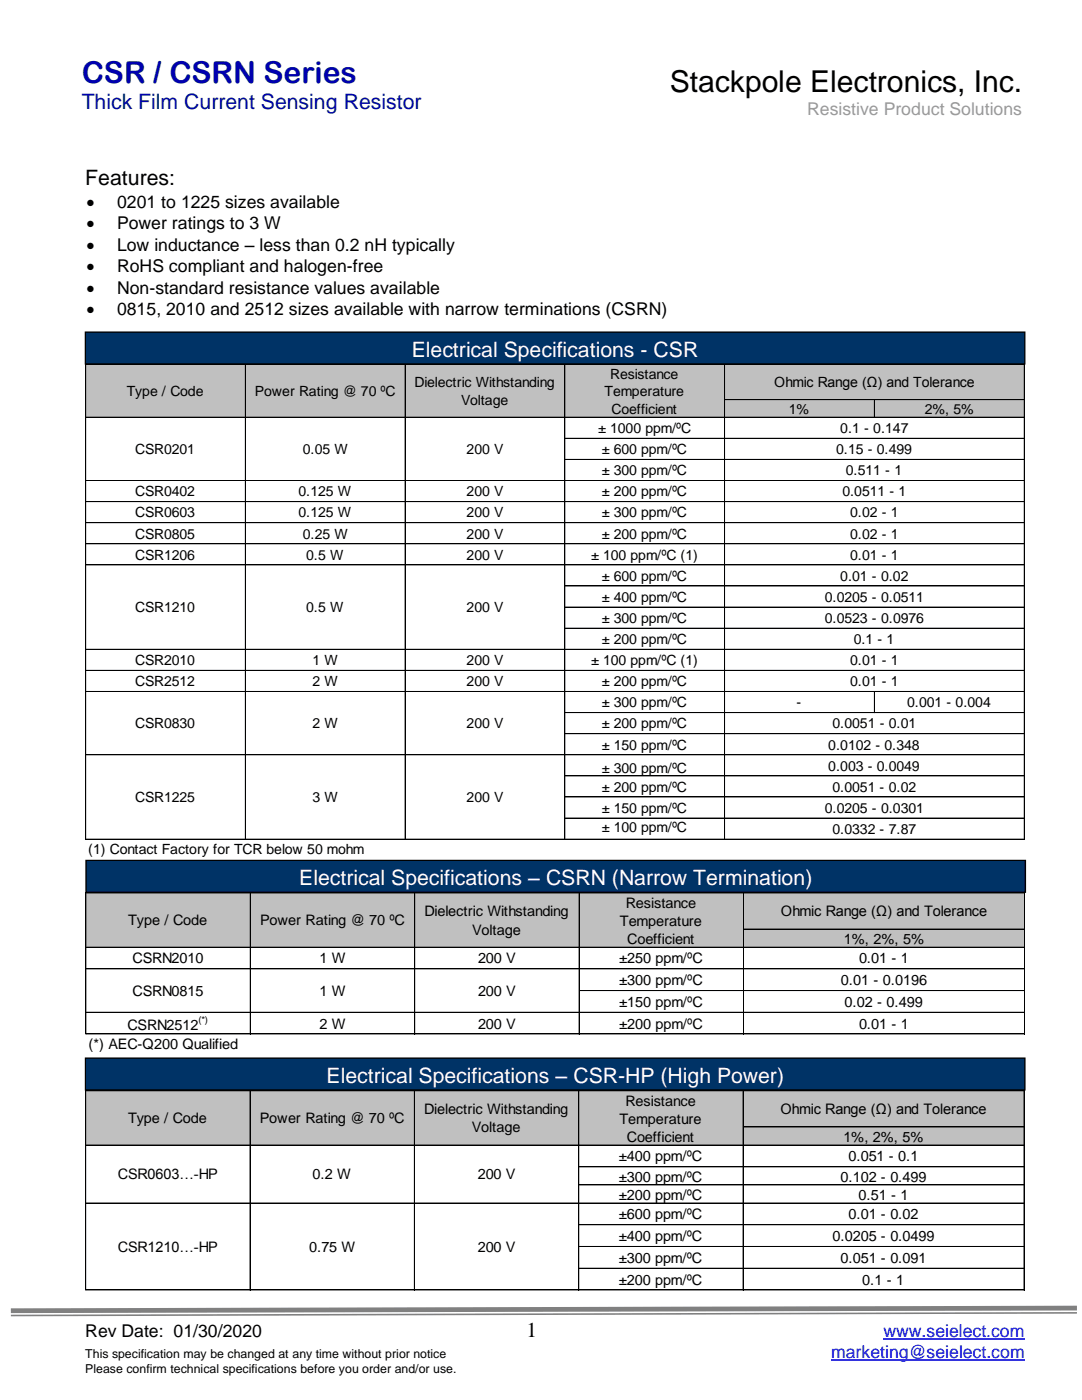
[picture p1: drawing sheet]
<svg xmlns="http://www.w3.org/2000/svg" width="216mm" height="279mm" viewBox="0 0 216 279" stroke-linecap="round" stroke-linejoin="round" font-family="sans-serif">
<defs><g id="words">
<text font-size="6" fill="#000080" x="16.3" y="16.5">CSR / CSRN Series</text>
<text font-size="6" x="133.6" y="18.3">Stackpole Electronics, Inc.</text>
<text font-size="4.2" fill="#000080" x="16.3" y="21.7">Thick Film Current Sensing Resistor</text>
<g font-size="4.2">
<text x="17" y="37">Features:</text>
<text x="105.1" y="266.7">1</text>
</g>
<g font-size="4.2" fill="#fff">
<text x="82.1" y="71.2">Electrical Specifications - CSR</text>
<text x="59.7" y="176.6">Electrical Specifications – CSRN (Narrow Termination)</text>
<text x="65.2" y="216.1">Electrical Specifications – CSR-HP (High Power)</text>
</g>
<text font-size="3.5" fill="#999" x="161.1" y="22.9">Resistive Product Solutions</text>
<g font-size="3.5">
<text x="17.3" y="41.5">•</text>
<text x="23.4" y="41.5">0201 to 1225 sizes available</text>
<text x="17.3" y="45.7">•</text>
<text x="23.4" y="45.7">Power ratings to 3 W</text>
<text x="17.3" y="50">•</text>
<text x="23.4" y="50">Low inductance – less than 0.2 nH typically</text>
<text x="17.3" y="54.3">•</text>
<text x="17.3" y="58.6">•</text>
<text x="23.4" y="54.3">RoHS compliant and halogen-free</text>
<text x="23.4" y="58.6">Non-standard resistance values available</text>
<text x="17.3" y="62.9">•</text>
<text x="23.4" y="62.9">0815, 2010 and 2512 sizes available with narrow terminations (CSRN)</text>
<text x="17" y="266.7">Rev Date: 01/30/2020</text>
</g>
<g font-size="3.5" fill="#00f">
<text x="176.3" y="266.7">www.seielect.com</text>
<text x="165.9" y="271">marketing@seielect.com</text>
</g>
<g font-size="2.9">
<text x="25.6" y="184.6">Type / Code</text>
<text x="51.9" y="184.6">Power Rating @ 70 ºC</text>
<text x="84.7" y="182.9">Dielectric Withstanding</text>
<text x="123.7" y="184.8">Temperature</text>
<text x="124.9" y="181.2">Resistance</text>
<text x="155.8" y="182.9">Ohmic Range (Ω) and Tolerance</text>
<text x="94.2" y="186.5">Voltage</text>
<text x="125.2" y="188.4">Coefficient</text>
<text x="168.4" y="188.4">1%, 2%, 5%</text>
<text x="26.5" y="192.3">CSRN2010</text>
<text x="63.7" y="192.3">1 W</text>
<text x="95.4" y="192.3">200 V</text>
<text x="123.6" y="192.3">±250 ppm/ºC</text>
<text x="123.6" y="196.6">±300 ppm/ºC</text>
<text x="167.8" y="196.6">0.01 - 0.0196</text>
<text x="171.4" y="192.3">0.01 - 1</text>
<text x="26.5" y="198.8">CSRN0815</text>
<text x="63.7" y="198.8">1 W</text>
<text x="95.4" y="198.8">200 V</text>
<text x="123.6" y="200.9">±150 ppm/ºC</text>
<text x="168.5" y="200.9">0.02 - 0.499</text>
<text x="17.6" y="209.3">(*) AEC-Q200 Qualified</text>
<text x="25.4" y="205.6">CSRN2512</text>
<text x="63.7" y="205.3">2 W</text>
<text x="95.4" y="205.3">200 V</text>
<text x="123.6" y="205.3">±200 ppm/ºC</text>
<text x="171.4" y="205.3">0.01 - 1</text>
<text x="124.8" y="220.7">Resistance</text>
<text x="25.5" y="224.1">Type / Code</text>
<text x="51.8" y="224.1">Power Rating @ 70 ºC</text>
<text x="84.6" y="222.4">Dielectric Withstanding</text>
<text x="94.2" y="226">Voltage</text>
<text x="123.6" y="224.3">Temperature</text>
<text x="125.1" y="227.9">Coefficient</text>
<text x="155.7" y="222.4">Ohmic Range (Ω) and Tolerance</text>
<text x="168.3" y="227.9">1%, 2%, 5%</text>
<text x="123.5" y="231.8">±400 ppm/ºC</text>
<text x="169.3" y="231.8">0.051 - 0.1</text>
<text x="23.5" y="235.4">CSR0603…-HP</text>
<text x="62.4" y="235.4">0.2 W</text>
<text x="95.3" y="235.4">200 V</text>
<text x="123.5" y="235.8">±300 ppm/ºC</text>
<text x="123.5" y="239.4">±200 ppm/ºC</text>
<text x="167.7" y="235.8">0.102 - 0.499</text>
<text x="171.3" y="239.4">0.51 - 1</text>
<text x="123.5" y="243.3">±600 ppm/ºC</text>
<text x="169.3" y="243.3">0.01 - 0.02</text>
<text x="23.5" y="249.8">CSR1210…-HP</text>
<text x="61.7" y="249.8">0.75 W</text>
<text x="95.3" y="249.8">200 V</text>
<text x="123.5" y="247.7">±400 ppm/ºC</text>
<text x="166.1" y="247.7">0.0205 - 0.0499</text>
<text x="123.5" y="252">±300 ppm/ºC</text>
<text x="123.5" y="256.3">±200 ppm/ºC</text>
<text x="167.7" y="252">0.051 - 0.091</text>
<text x="172" y="256.3">0.1 - 1</text>
</g>
<g font-size="2.8">
<text x="82.7" y="77.3">Dielectric Withstanding</text>
<text x="121.8" y="75.6">Resistance</text>
<text x="154.5" y="77.3">Ohmic Range (Ω) and Tolerance</text>
<text x="25.3" y="79">Type / Code</text>
<text x="50.9" y="79">Power Rating @ 70 ºC</text>
<text x="92" y="80.8">Voltage</text>
<text x="120.6" y="79.1">Temperature</text>
<text x="122" y="82.6">Coefficient</text>
<text x="157.4" y="82.6">1%</text>
<text x="184.5" y="82.6">2%, 5%</text>
<text x="119.4" y="86.4">± 1000 ppm/ºC</text>
<text x="167.7" y="86.4">0.1 - 0.147</text>
<text x="27" y="90.6">CSR0201</text>
<text x="60.4" y="90.6">0.05 W</text>
<text x="93.1" y="90.6">200 V</text>
<text x="120.1" y="90.6">± 600 ppm/ºC</text>
<text x="120.1" y="94.8">± 300 ppm/ºC</text>
<text x="166.8" y="90.6">0.15 - 0.499</text>
<text x="168.8" y="94.8">0.511 - 1</text>
<text x="27" y="99">CSR0402</text>
<text x="59.6" y="99">0.125 W</text>
<text x="93.1" y="99">200 V</text>
<text x="120.1" y="99">± 200 ppm/ºC</text>
<text x="168.1" y="99">0.0511 - 1</text>
<text x="27" y="103.3">CSR0603</text>
<text x="27" y="107.5">CSR0805</text>
<text x="59.6" y="103.3">0.125 W</text>
<text x="60.4" y="107.5">0.25 W</text>
<text x="93.1" y="103.3">200 V</text>
<text x="93.1" y="107.5">200 V</text>
<text x="120.1" y="103.3">± 300 ppm/ºC</text>
<text x="120.1" y="107.5">± 200 ppm/ºC</text>
<text x="169.6" y="103.3">0.02 - 1</text>
<text x="169.6" y="107.5">0.02 - 1</text>
<text x="27" y="111.7">CSR1206</text>
<text x="61.1" y="111.7">0.5 W</text>
<text x="93.1" y="111.7">200 V</text>
<text x="118" y="111.7">± 100 ppm/ºC (1)</text>
<text x="169.6" y="111.7">0.01 - 1</text>
<text x="120.1" y="115.9">± 600 ppm/ºC</text>
<text x="167.7" y="115.9">0.01 - 0.02</text>
<text x="27" y="122.2">CSR1210</text>
<text x="61.1" y="122.2">0.5 W</text>
<text x="93.1" y="122.2">200 V</text>
<text x="120.1" y="120.1">± 400 ppm/ºC</text>
<text x="120.1" y="124.3">± 300 ppm/ºC</text>
<text x="164.6" y="120.1">0.0205 - 0.0511</text>
<text x="164.6" y="124.3">0.0523 - 0.0976</text>
<text x="120.1" y="128.5">± 200 ppm/ºC</text>
<text x="170.3" y="128.5">0.1 - 1</text>
<text x="27" y="132.7">CSR2010</text>
<text x="27" y="136.9">CSR2512</text>
<text x="62.4" y="132.7">1 W</text>
<text x="62.4" y="136.9">2 W</text>
<text x="93.1" y="132.7">200 V</text>
<text x="93.1" y="136.9">200 V</text>
<text x="118" y="132.7">± 100 ppm/ºC (1)</text>
<text x="120.1" y="136.9">± 200 ppm/ºC</text>
<text x="169.6" y="132.7">0.01 - 1</text>
<text x="169.6" y="136.9">0.01 - 1</text>
<text x="120.1" y="141.2">± 300 ppm/ºC</text>
<text x="159" y="141.2">-</text>
<text x="181" y="141.2">0.001 - 0.004</text>
<text x="27" y="145.4">CSR0830</text>
<text x="62.4" y="145.4">2 W</text>
<text x="93.1" y="145.4">200 V</text>
<text x="120.1" y="145.4">± 200 ppm/ºC</text>
<text x="120.1" y="149.6">± 150 ppm/ºC</text>
<text x="165.3" y="149.6">0.0102 - 0.348</text>
<text x="166.1" y="145.4">0.0051 - 0.01</text>
<text x="120.1" y="154.2">± 300 ppm/ºC</text>
<text x="165.3" y="153.8">0.003 - 0.0049</text>
<text x="27" y="160.1">CSR1225</text>
<text x="62.4" y="160.1">3 W</text>
<text x="93.1" y="160.1">200 V</text>
<text x="120.1" y="158">± 200 ppm/ºC</text>
<text x="166.1" y="158">0.0051 - 0.02</text>
<text x="120.1" y="162.2">± 150 ppm/ºC</text>
<text x="120.1" y="166.1">± 100 ppm/ºC</text>
<text x="164.6" y="162.2">0.0205 - 0.0301</text>
<text x="166.1" y="166.4">0.0332 - 7.87</text>
<text x="17.6" y="170.4">(1) Contact Factory for TCR below 50 mohm</text>
</g>
<g font-size="2.5">
<text x="17" y="271">This specification may be changed at any time without prior notice</text>
<text x="17" y="274.1">Please confirm technical specifications before you order and/or use.</text>
</g>
<text font-size="1.9" x="39.6" y="204.1">(*)</text>
</g></defs>
<path d="M165.9 271.5h38.6M176.3 267.3h28.2" fill="none" stroke="#00f" stroke-width=".25"/>
<path d="M2.2 262.4v.3l212.7-.5v-.3zM2.2 261.1v1l212.7-.6v-.9z" fill="#808080"/>
<path d="M17 66.3h187.5v6.3h-187.5z" fill-rule="evenodd" fill="#036"/>
<path d="M17 66.3h187.5v6.3h-187.5z" fill="none" stroke="#000" stroke-width=".26"/>
<path d="M17.1 211.2h187.4v6.3h-187.4z" fill-rule="evenodd" fill="#036"/>
<path d="M17.1 211.2h187.4v6.3h-187.4z" fill="none" stroke="#000" stroke-width=".26"/>
<path d="M17.2 171.7h187.4v6.4h-187.4z" fill-rule="evenodd" fill="#036"/>
<path d="M17.2 171.7h187.4v6.4h-187.4z" fill="none" stroke="#000" stroke-width=".26"/>
<path d="M17.1 72.8h187.4v10.5h-187.4z" fill-rule="evenodd" fill="#c0c0c0"/>
<g fill="none" stroke="#000" stroke-width=".2">
<path d="M17.1 72.7v94.8M17.2 72.7h187.3M49 72.8v94.7M80.8 72.8v94.7M112.7 72.8v94.7M144.6 72.8v94.7M144.6 79.7h59.9M174.5 79.8v3.5M204.4 72.8v94.7M17.2 83.3h187.3M17.2 95.9h187.3M112.8 87.5h91.7"/>
<path d="M112.8 91.7h91.7M17.2 100.1h187.3M17.2 104.3h187.3M17.2 108.5h187.3M17.2 112.7h187.3M112.8 116.9h91.7M17.2 129.6h187.3M17.2 133.8h187.3M17.2 138h187.3M112.8 121.2h91.7M112.8 125.4h91.7M174.5 138.1v4.2"/>
<path d="M17.2 150.6h187.3M112.8 142.2h91.7M112.8 146.4h91.7M112.8 154.8h91.7M112.8 159.1h91.7M17.2 167.5h187.3M112.8 163.3h91.7"/>
</g>
<path d="M17.1 217.7h187.3v10.9h-187.3z" fill-rule="evenodd" fill="#c0c0c0"/>
<g fill="none" stroke="#000" stroke-width=".2">
<path d="M17.1 217.6v39.9M17.2 217.7h187.2M49.9 217.8v39.7M82.7 217.8v39.7M115.5 217.8v39.7M148.3 217.8v39.7M204.3 217.8v39.7M17.2 228.5h187.2M115.6 232.9h88.8M115.6 236.5h88.8M148.3 224.9h56.1M17.2 240.1h187.2"/>
<path d="M17.2 257.4h187.2M115.6 244.4h88.8M115.6 248.8h88.8M115.6 253.1h88.8"/>
</g>
<path d="M17.2 178.2h187.3v10.9h-187.3z" fill-rule="evenodd" fill="#c0c0c0"/>
<g fill="none" stroke="#000" stroke-width=".2">
<path d="M17.1 178.1v28.3M17.2 178.2h187.3M49.9 178.3v28.1M82.7 178.3v28.1M115.6 178.3v28.1M148.4 178.3v28.1M204.4 178.3v28.1M17.2 189h187.3M17.2 193.4h187.3M115.6 197.7h88.9M148.4 185.4h56.1M17.2 202h187.3"/>
<path d="M17.2 206.3h187.3M17.3 206.3h187.1"/>
</g>
<use href="#words"/>
</svg>
